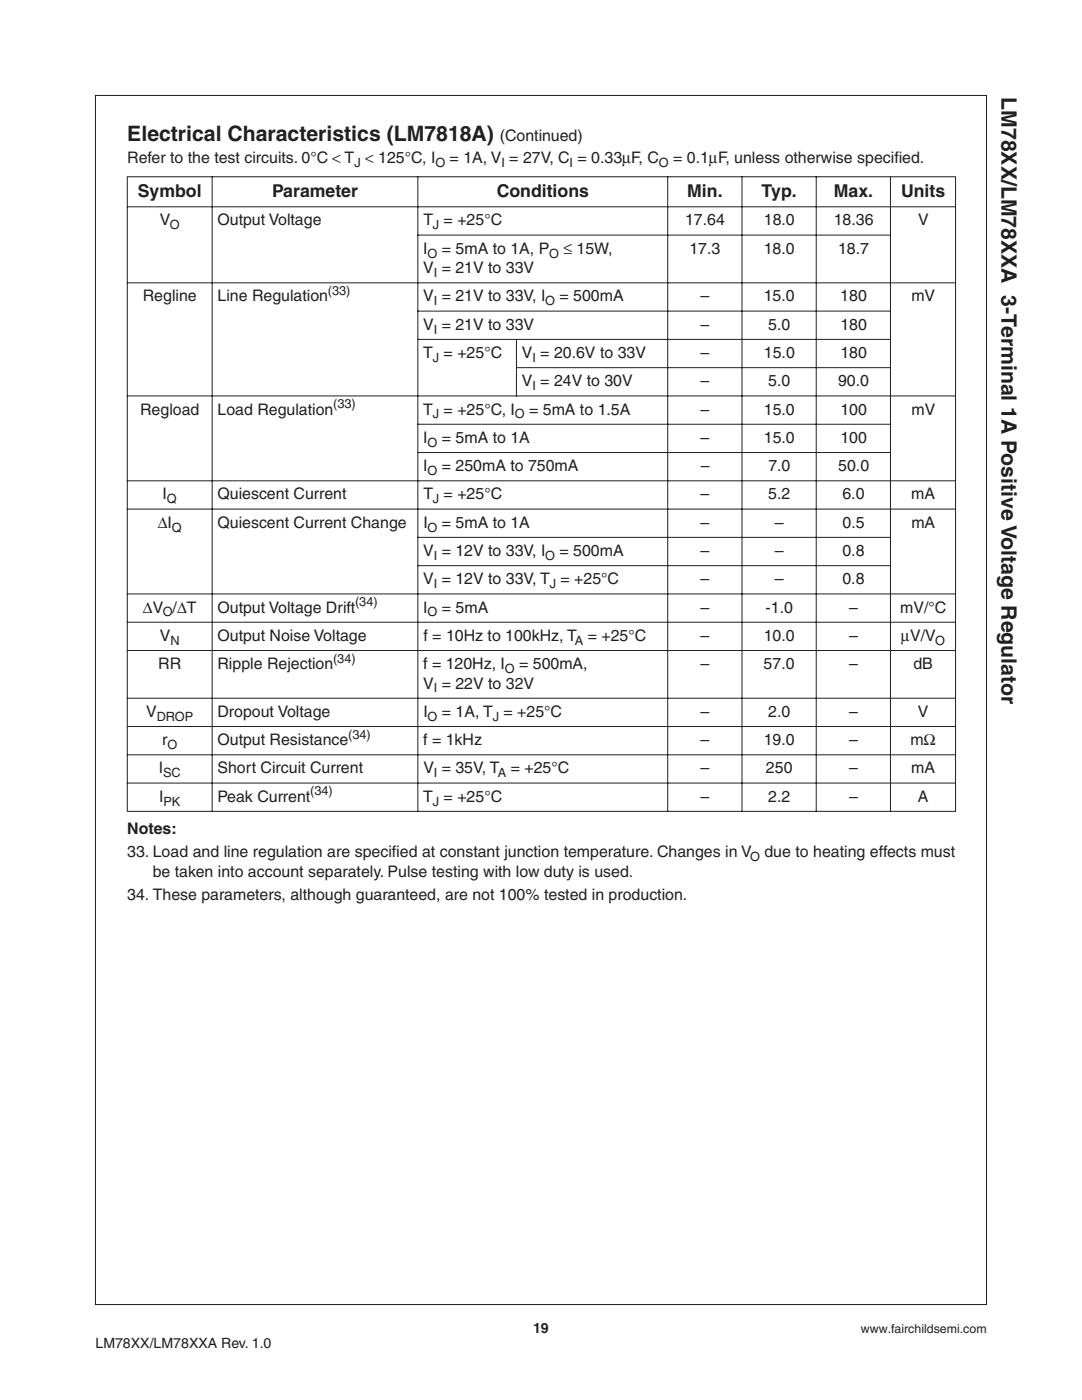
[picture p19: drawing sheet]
<svg xmlns="http://www.w3.org/2000/svg" width="216mm" height="279mm" viewBox="0 0 216 279" stroke-linecap="round" stroke-linejoin="round" font-family="sans-serif">
<defs><g id="words">
<g font-size="4.2" fill="#231f20">
<text x="199.8" y="19.4" transform="rotate(90 199.8 19.4)">LM78XX/LM78XXA 3-Terminal 1A Positive Voltage Regulator</text>
<text x="25.4" y="28.2">Electrical Characteristics (LM7818A)</text>
</g>
<g font-size="3.5" fill="#231f20">
<text x="27.5" y="39.2">Symbol</text>
<text x="54.3" y="39.2">Parameter</text>
<text x="99.1" y="39.2">Conditions</text>
<text x="137.1" y="39.2">Min.</text>
<text x="152" y="39.2">Typ.</text>
<text x="166.4" y="39.2">Max.</text>
<text x="179.8" y="39.2">Units</text>
</g>
<g font-size="3.2" fill="#231f20">
<text x="99.7" y="28.2">(Continued)</text>
<text x="25.4" y="32.5">Refer to the test circuits. 0°C &lt; T &lt; 125°C, I</text>
<text x="89.7" y="32.5">= 1A, V = 27V, C = 0.33µF, C</text>
<text x="134.3" y="32.5">= 0.1µF, unless otherwise specif</text>
<text x="178.5" y="32.5">ied.</text>
<text x="31.9" y="45">V</text>
<text x="43.4" y="45">Output Voltage</text>
<text x="84.5" y="45">T = +25°C</text>
<text x="136.7" y="45">17.64</text>
<text x="152.4" y="45">18.0</text>
<text x="166.4" y="45">18.36</text>
<text x="183.2" y="45">V</text>
<text x="84.4" y="50.6">I</text>
<text x="88.2" y="50.6">= 5mA to 1A, P</text>
<text x="112.4" y="50.6">≤ 15W,</text>
<text x="137.6" y="50.6">17.3</text>
<text x="152.4" y="50.6">18.0</text>
<text x="167.2" y="50.6">18.7</text>
<text x="84.4" y="54.5">V = 21V to 33V</text>
<text x="28.5" y="60.1">Regline</text>
<text x="43.4" y="60.1">Line Regulation</text>
<text x="84.4" y="60.1">V = 21V to 33V, I</text>
<text x="84.4" y="65.8">V = 21V to 33V</text>
<text x="111.6" y="60.1">= 500mA</text>
<text x="139.8" y="60.1">–</text>
<text x="139.8" y="65.8">–</text>
<text x="152.4" y="60.1">15.0</text>
<text x="153.3" y="65.8">5.0</text>
<text x="167.7" y="60.1">180</text>
<text x="167.7" y="65.8">180</text>
<text x="181.9" y="60.1">mV</text>
<text x="84.4" y="71.4">T = +25°C</text>
<text x="104.1" y="71.4">V = 20.6V to 33V</text>
<text x="139.8" y="71.4">–</text>
<text x="152.4" y="71.4">15.0</text>
<text x="167.7" y="71.4">180</text>
<text x="104.1" y="77.1">V = 24V to 30V</text>
<text x="139.8" y="77.1">–</text>
<text x="153.3" y="77.1">5.0</text>
<text x="167.2" y="77.1">90.0</text>
<text x="28" y="82.7">Regload</text>
<text x="43.4" y="82.7">Load Regulation</text>
<text x="84.4" y="82.7">T = +25°C, I</text>
<text x="105.6" y="82.7">= 5mA to 1.5A</text>
<text x="139.8" y="82.7">–</text>
<text x="152.4" y="82.7">15.0</text>
<text x="167.7" y="82.7">100</text>
<text x="181.9" y="82.7">mV</text>
<text x="84.4" y="88.4">I</text>
<text x="88.2" y="88.4">= 5mA to 1A</text>
<text x="139.8" y="88.4">–</text>
<text x="152.4" y="88.4">15.0</text>
<text x="167.7" y="88.4">100</text>
<text x="84.4" y="94">I</text>
<text x="88.2" y="94">= 250mA to 750mA</text>
<text x="139.8" y="94">–</text>
<text x="153.3" y="94">7.0</text>
<text x="167.3" y="94">50.0</text>
<text x="32.4" y="99.7">I</text>
<text x="43.4" y="99.7">Quiescent Current</text>
<text x="84.5" y="99.7">T = +25°C</text>
<text x="139.8" y="99.7">–</text>
<text x="153.3" y="99.7">5.2</text>
<text x="168.1" y="99.7">6.0</text>
<text x="181.8" y="99.7">mA</text>
<text x="31.5" y="105.3">∆I</text>
<text x="43.4" y="105.3">Quiescent Current Change</text>
<text x="84.5" y="105.3">I</text>
<text x="88.2" y="105.3">= 5mA to 1A</text>
<text x="139.8" y="105.3">–</text>
<text x="154.6" y="105.3">–</text>
<text x="168.1" y="105.3">0.5</text>
<text x="181.8" y="105.3">mA</text>
<text x="84.4" y="110.9">V = 12V to 33V, I</text>
<text x="111.6" y="110.9">= 500mA</text>
<text x="139.8" y="110.9">–</text>
<text x="154.6" y="110.9">–</text>
<text x="168.1" y="110.9">0.8</text>
<text x="84.4" y="116.6">V = 12V to 33V, T = +25°C</text>
<text x="139.8" y="116.6">–</text>
<text x="154.6" y="116.6">–</text>
<text x="168.1" y="116.6">0.8</text>
<text x="28.5" y="122.2">∆V /∆T</text>
<text x="43.4" y="122.2">Output Voltage Drift</text>
<text x="84.4" y="122.2">I</text>
<text x="88.2" y="122.2">= 5mA</text>
<text x="139.8" y="122.2">–</text>
<text x="152.8" y="122.2">-1.0</text>
<text x="169.4" y="122.2">–</text>
<text x="179.6" y="122.2">mV/°C</text>
<text x="31.9" y="127.9">V</text>
<text x="43.4" y="127.9">Output Noise Voltage</text>
<text x="84.5" y="127.9">f = 10Hz to 100kHz, T = +25°C</text>
<text x="139.8" y="127.9">–</text>
<text x="152.4" y="127.9">10.0</text>
<text x="169.4" y="127.9">–</text>
<text x="179.8" y="127.9">µV/V</text>
<text x="31.6" y="133.5">RR</text>
<text x="43.4" y="133.5">Ripple Rejection</text>
<text x="84.4" y="137.4">V = 22V to 32V</text>
<text x="84.4" y="133.5">f = 120Hz, I</text>
<text x="103.6" y="133.5">= 500mA,</text>
<text x="139.8" y="133.5">–</text>
<text x="152.4" y="133.5">57.0</text>
<text x="169.4" y="133.5">–</text>
<text x="182.3" y="133.5">dB</text>
<text x="29.2" y="143.1">V</text>
<text x="43.4" y="143.1">Dropout Voltage</text>
<text x="84.5" y="143.1">I</text>
<text x="88.2" y="143.1">= 1A, T = +25°C</text>
<text x="139.8" y="143.1">–</text>
<text x="153.3" y="143.1">2.0</text>
<text x="169.4" y="143.1">–</text>
<text x="183.2" y="143.1">V</text>
<text x="32.4" y="148.7">r</text>
<text x="43.4" y="148.7">Output Resistance</text>
<text x="84.4" y="148.7">f = 1kHz</text>
<text x="139.8" y="148.7">–</text>
<text x="152.4" y="148.7">19.0</text>
<text x="169.4" y="148.7">–</text>
<text x="181.7" y="148.7">mΩ</text>
<text x="31.7" y="154.3">I</text>
<text x="43.4" y="154.3">Short Circuit Current</text>
<text x="84.5" y="154.3">V = 35V, T</text>
<text x="101.9" y="154.3">= +25°C</text>
<text x="139.8" y="154.3">–</text>
<text x="152.8" y="154.3">250</text>
<text x="169.4" y="154.3">–</text>
<text x="181.8" y="154.3">mA</text>
<text x="31.7" y="160">I</text>
<text x="43.4" y="160">Peak Current</text>
<text x="84.4" y="160">T = +25°C</text>
<text x="139.8" y="160">–</text>
<text x="153.3" y="160">2.2</text>
<text x="169.4" y="160">–</text>
<text x="183.2" y="160">A</text>
<text x="25.4" y="166.5">Notes:</text>
<text x="25.4" y="171.1">33. Load and line regulation are specif</text>
<text x="78.2" y="171.1">ied at constant junction temperature. Changes in V</text>
<text x="152.5" y="171.1">due to heating effects must</text>
<text x="25.4" y="179.6">34. These parameters, although guaranteed, are not 100% tested in production.</text>
<text x="30.5" y="175">be taken into account separately. Pulse testing with low duty is used.</text>
</g>
<g font-size="2.8" fill="#231f20">
<text x="19" y="268.9">LM78XX/LM78XXA Rev. 1.0</text>
<text x="106.4" y="266">19</text>
</g>
<g font-size="2.5" fill="#231f20">
<text x="70.7" y="33.2">J</text>
<text x="86.9" y="33.2">O</text>
<text x="100" y="33.2">I</text>
<text x="113.7" y="33.2">I</text>
<text x="131.5" y="33.2">O</text>
<text x="33.9" y="45.8">O</text>
<text x="86.4" y="45.8">J</text>
<text x="85.3" y="51.4">O</text>
<text x="109.6" y="51.4">O</text>
<text x="65.4" y="58.9">(33)</text>
<text x="86.5" y="55.3">I</text>
<text x="86.5" y="60.9">I</text>
<text x="108.8" y="60.9">O</text>
<text x="86.5" y="66.6">I</text>
<text x="86.4" y="72.2">J</text>
<text x="106.2" y="72.2">I</text>
<text x="106.2" y="77.9">I</text>
<text x="66.5" y="81.5">(33)</text>
<text x="86.4" y="83.5">J</text>
<text x="102.7" y="83.5">O</text>
<text x="85.3" y="89.2">O</text>
<text x="85.3" y="94.8">O</text>
<text x="33.3" y="100.5">Q</text>
<text x="86.4" y="100.5">J</text>
<text x="34.3" y="106.1">Q</text>
<text x="85.3" y="106.1">O</text>
<text x="86.5" y="111.7">I</text>
<text x="108.8" y="111.7">O</text>
<text x="86.5" y="117.4">I</text>
<text x="109.7" y="117.4">J</text>
<text x="32.5" y="123">O</text>
<text x="70.9" y="121">(34)</text>
<text x="85.3" y="123">O</text>
<text x="34" y="128.7">N</text>
<text x="114.7" y="128.7">A</text>
<text x="186.6" y="128.7">O</text>
<text x="66.5" y="132.3">(34)</text>
<text x="100.7" y="134.3">O</text>
<text x="31.3" y="143.8">DROP</text>
<text x="85.3" y="143.8">O</text>
<text x="86.5" y="138.2">I</text>
<text x="98.3" y="143.8">J</text>
<text x="33.4" y="149.5">O</text>
<text x="69.5" y="147.4">(34)</text>
<text x="32.5" y="155.1">SC</text>
<text x="86.5" y="155.1">I</text>
<text x="99.3" y="155.1">A</text>
<text x="32.6" y="160.8">PK</text>
<text x="61.9" y="158.7">(34)</text>
<text x="86.4" y="160.8">J</text>
<text x="149.7" y="171.9">O</text>
<text x="171.8" y="266">www.fairchildsemi.com</text>
</g>
</g></defs>
<g fill="none" stroke="#231f20" stroke-width=".2">
<path d="M19 19.1h177.8v241.2h-177.8zM25.3 35.3h165.5M25.4 35.4v126.4M42.3 35.2v126.8M83.4 35.2v126.8M133.2 35.2v126.8M148.1 35.2v126.8M162.9 35.2v126.8M177.7 35.2v126.8M190.7 35.4v126.4M25.3 41.3h165.5M25.3 56.4h165.5"/>
<path d="M83.3 46.9h94.5M25.3 79h165.5M83.3 62.1h94.5M83.3 67.7h94.5M103 73.4h74.8M103.1 67.6v11.5M25.3 96h165.5M83.3 84.7h94.5M83.3 90.3h94.5M25.3 101.6h165.5M25.3 118.5h165.5M83.3 107.2h94.5"/>
<path d="M83.3 112.9h94.5M25.3 124.2h165.5M25.3 129.8h165.5M25.3 139.3h165.5M25.3 145h165.5M25.3 150.6h165.5M25.3 156.3h165.5M25.3 161.9h165.5"/>
</g>
<use href="#words"/>
</svg>
